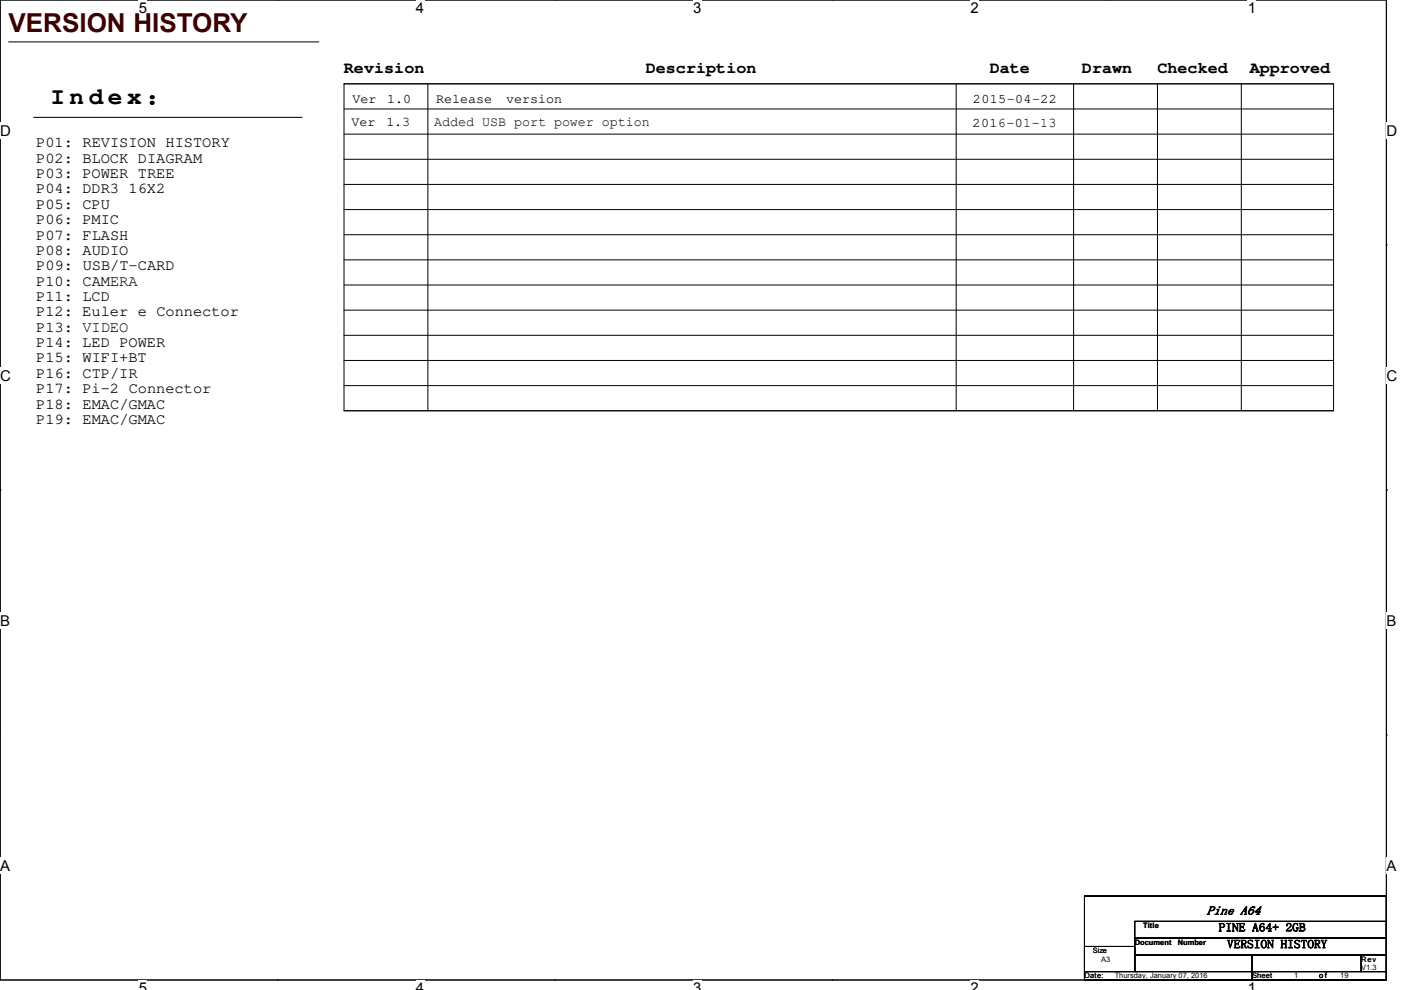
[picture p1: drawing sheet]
<svg xmlns="http://www.w3.org/2000/svg" width="297mm" height="210mm" viewBox="0 0 297 210" stroke-linecap="round" stroke-linejoin="round" font-family="sans-serif">
<defs><g id="words">
<text font-size="5.5" fill="#400000" x="1.8" y="6.8">VERSION HISTORY</text>
<text font-size="5.1" x="10.7" y="22.1">I n d e x ：</text>
<g font-size="3.5">
<text x="72.9" y="15.4">Revision</text>
<text x="136.9" y="15.4">Description</text>
<text x="209.8" y="15.4">Date</text>
<text x="229.4" y="15.4">Drawn</text>
<text x="245.4" y="15.4">Checked</text>
<text x="265" y="15.4">Approved</text>
</g>
<g font-size="3.3">
<text x="7.7" y="31.2">P01: REVISION HISTORY</text>
<text x="7.7" y="34.5">P02: BLOCK DIAGRAM</text>
<text x="7.7" y="37.8">P03: POWER TREE</text>
<text x="7.7" y="41">P04: DDR3</text>
<text x="27.3" y="41">16X2</text>
<text x="7.7" y="44.3">P05: CPU</text>
<text x="7.7" y="47.5">P06: PMIC</text>
<text x="7.7" y="50.8">P07: FLASH</text>
<text x="7.7" y="54.1">P08: AUDIO</text>
<text x="7.7" y="57.3">P09: USB/T-CARD</text>
<text x="7.7" y="60.6">P10: CAMERA</text>
<text x="7.7" y="63.8">P11: LCD</text>
<text x="7.7" y="67.1">P12: Euler e Connector</text>
<text x="7.7" y="70.4">P13: VIDEO</text>
<text x="7.7" y="73.6">P14: LED POWER</text>
<text x="7.7" y="76.9">P15: WIFI+BT</text>
<text x="7.7" y="80.1">P16: CTP/IR</text>
<text x="7.7" y="83.4">P17: Pi-2 Connector</text>
<text x="7.7" y="86.7">P18: EMAC/GMAC</text>
<text x="7.7" y="89.9">P19: EMAC/GMAC</text>
</g>
<g font-size="3.2">
<text x="29.4" y="2.8">5</text>
<text x="88.2" y="2.8">4</text>
<text x="147" y="2.8">3</text>
<text x="205.8" y="2.8">2</text>
<text x="264.5" y="2.8">1</text>
<text x="0" y="28.8">D</text>
<text x="293.9" y="28.8">D</text>
<text x="0" y="80.8">C</text>
<text x="293.9" y="80.8">C</text>
<text x="0" y="132.7">B</text>
<text x="293.9" y="132.7">B</text>
<text x="0" y="184.7">A</text>
<text x="293.9" y="184.7">A</text>
<text x="29.4" y="210.7">5</text>
<text x="88.2" y="210.7">4</text>
<text x="147" y="210.7">3</text>
<text x="205.8" y="210.7">2</text>
<text x="264.5" y="210.7">1</text>
</g>
<g font-size="2.8">
<text x="74.7" y="21.8">Ver</text>
<text x="82.1" y="21.8">1.0</text>
<text x="92.5" y="21.8">Release</text>
<text x="107.3" y="21.8">version</text>
<text x="206.3" y="21.8">2015-04-22</text>
<text x="74.5" y="26.8">Ver</text>
<text x="81.9" y="26.8">1.3</text>
<text x="92.1" y="26.8">Added USB port power option</text>
<text x="206.2" y="27">2016-01-13</text>
</g>
<text font-size="2.7" x="255.8" y="194">Pine A64</text>
<g font-size="2.5">
<text x="258.4" y="197.5">PINE A64+ 2GB</text>
<text x="260.2" y="201.1">VERSION HISTORY</text>
</g>
<g font-size="1.6">
<text x="242.4" y="196.9">Title</text>
<text x="231.7" y="202.1">Size</text>
<text x="233.5" y="203.9">A3</text>
<text x="240.6" y="200.4">Document</text>
<text x="249.7" y="200.4">Number</text>
<text x="288.6" y="203.9">Rev</text>
<text x="229.9" y="207.5">Date:</text>
<text x="236.4" y="207.5">Thursday, January 07, 2016</text>
<text x="265.5" y="207.5">Sheet</text>
<text x="274.4" y="207.5">1</text>
<text x="279.7" y="207.5">of</text>
<text x="284.2" y="207.5">19</text>
<text x="288.6" y="205.7">V1.3</text>
</g>
</g></defs>
<path d="M0 0h293.9v207.9h-293.9z" fill="none" stroke="#000" stroke-width=".21"/>
<g fill="#fff">
<path d="M29.4 0h1.8v3.5h-1.8z"/>
<path d="M29.4 207.9h1.8v2h-1.8z"/>
</g>
<path d="M58.8 0h.1M58.8 207.9h.1" fill="none" stroke="#000" stroke-width=".21"/>
<g fill="#fff">
<path d="M88.2 0h1.8v3.5h-1.8z"/>
<path d="M88.2 207.9h1.8v2h-1.8z"/>
</g>
<path d="M117.6 0h.1M117.6 207.9h.1" fill="none" stroke="#000" stroke-width=".21"/>
<g fill="#fff">
<path d="M147 0h1.7v3.5h-1.7z"/>
<path d="M147 207.9h1.7v2h-1.7z"/>
</g>
<path d="M176.4 0h.1M176.4 207.9h.1" fill="none" stroke="#000" stroke-width=".21"/>
<g fill="#fff">
<path d="M205.8 0h1.7v3.5h-1.7z"/>
<path d="M205.8 207.9h1.7v2h-1.7z"/>
</g>
<path d="M235.2 0h.1M235.2 207.9h.1" fill="none" stroke="#000" stroke-width=".21"/>
<g fill="#fff">
<path d="M264.5 0h1.8v3.5h-1.8z"/>
<path d="M264.5 207.9h1.8v2h-1.8z"/>
<path d="M0 26h2.3v3.5h-2.3z"/>
<path d="M293.9 26h2.3v3.5h-2.3z"/>
<path d="M0 77.9h2.3v3.5h-2.3z"/>
<path d="M293.9 77.9h2.3v3.5h-2.3z"/>
</g>
<path d="M0 52h.1M293.9 52h.1" fill="none" stroke="#000" stroke-width=".21"/>
<g fill="#fff">
<path d="M0 129.9h2.1v3.5h-2.1z"/>
<path d="M293.9 129.9h2.1v3.5h-2.1z"/>
</g>
<path d="M0 103.9h.1M293.9 103.9h.1" fill="none" stroke="#000" stroke-width=".21"/>
<g fill="#fff">
<path d="M0 181.9h2.2v3.5h-2.2z"/>
<path d="M293.9 181.9h2.2v3.5h-2.2z"/>
</g>
<g fill="none" stroke="#000" stroke-width=".21">
<path d="M1.8 8.9h65.8M72.9 17.8h209.8v69.3h-209.8zM72.9 17.8h209.8M90.7 17.8v69.3M202.7 17.8v69.3M227.6 17.8v69.3M245.4 17.8v69.3M263.2 17.8v69.3M7.2 24.9h56.8M72.9 23.1h209.8M72.9 28.4h209.8M72.9 33.8h209.8"/>
<path d="M72.9 39.1h209.8M72.9 44.4h209.8M72.9 49.8h209.8M72.9 55.1h209.8M72.9 60.5h209.8M72.9 65.8h209.8M72.9 71.1h209.8M72.9 76.5h209.8M72.9 81.8h209.8M72.9 87.1h209.8M0 155.9h.1M293.9 155.9h.1"/>
<path d="M229.9 190.1h64v17.8h-64zM240.6 199h53.3v3.5h-53.3zM240.6 195.4h53.3v3.6h-53.3zM229.9 200.7h10.7v5.4h-10.7zM229.9 206.1h35.6v1.8h-35.6zM240.6 202.5h24.9v3.6h-24.9zM265.5 202.5h23.1v3.6h-23.1zM265.5 206.1h28.4v1.8h-28.4zM288.6 202.5h5.3v3.6h-5.3z"/>
</g>
<use href="#words"/>
</svg>
